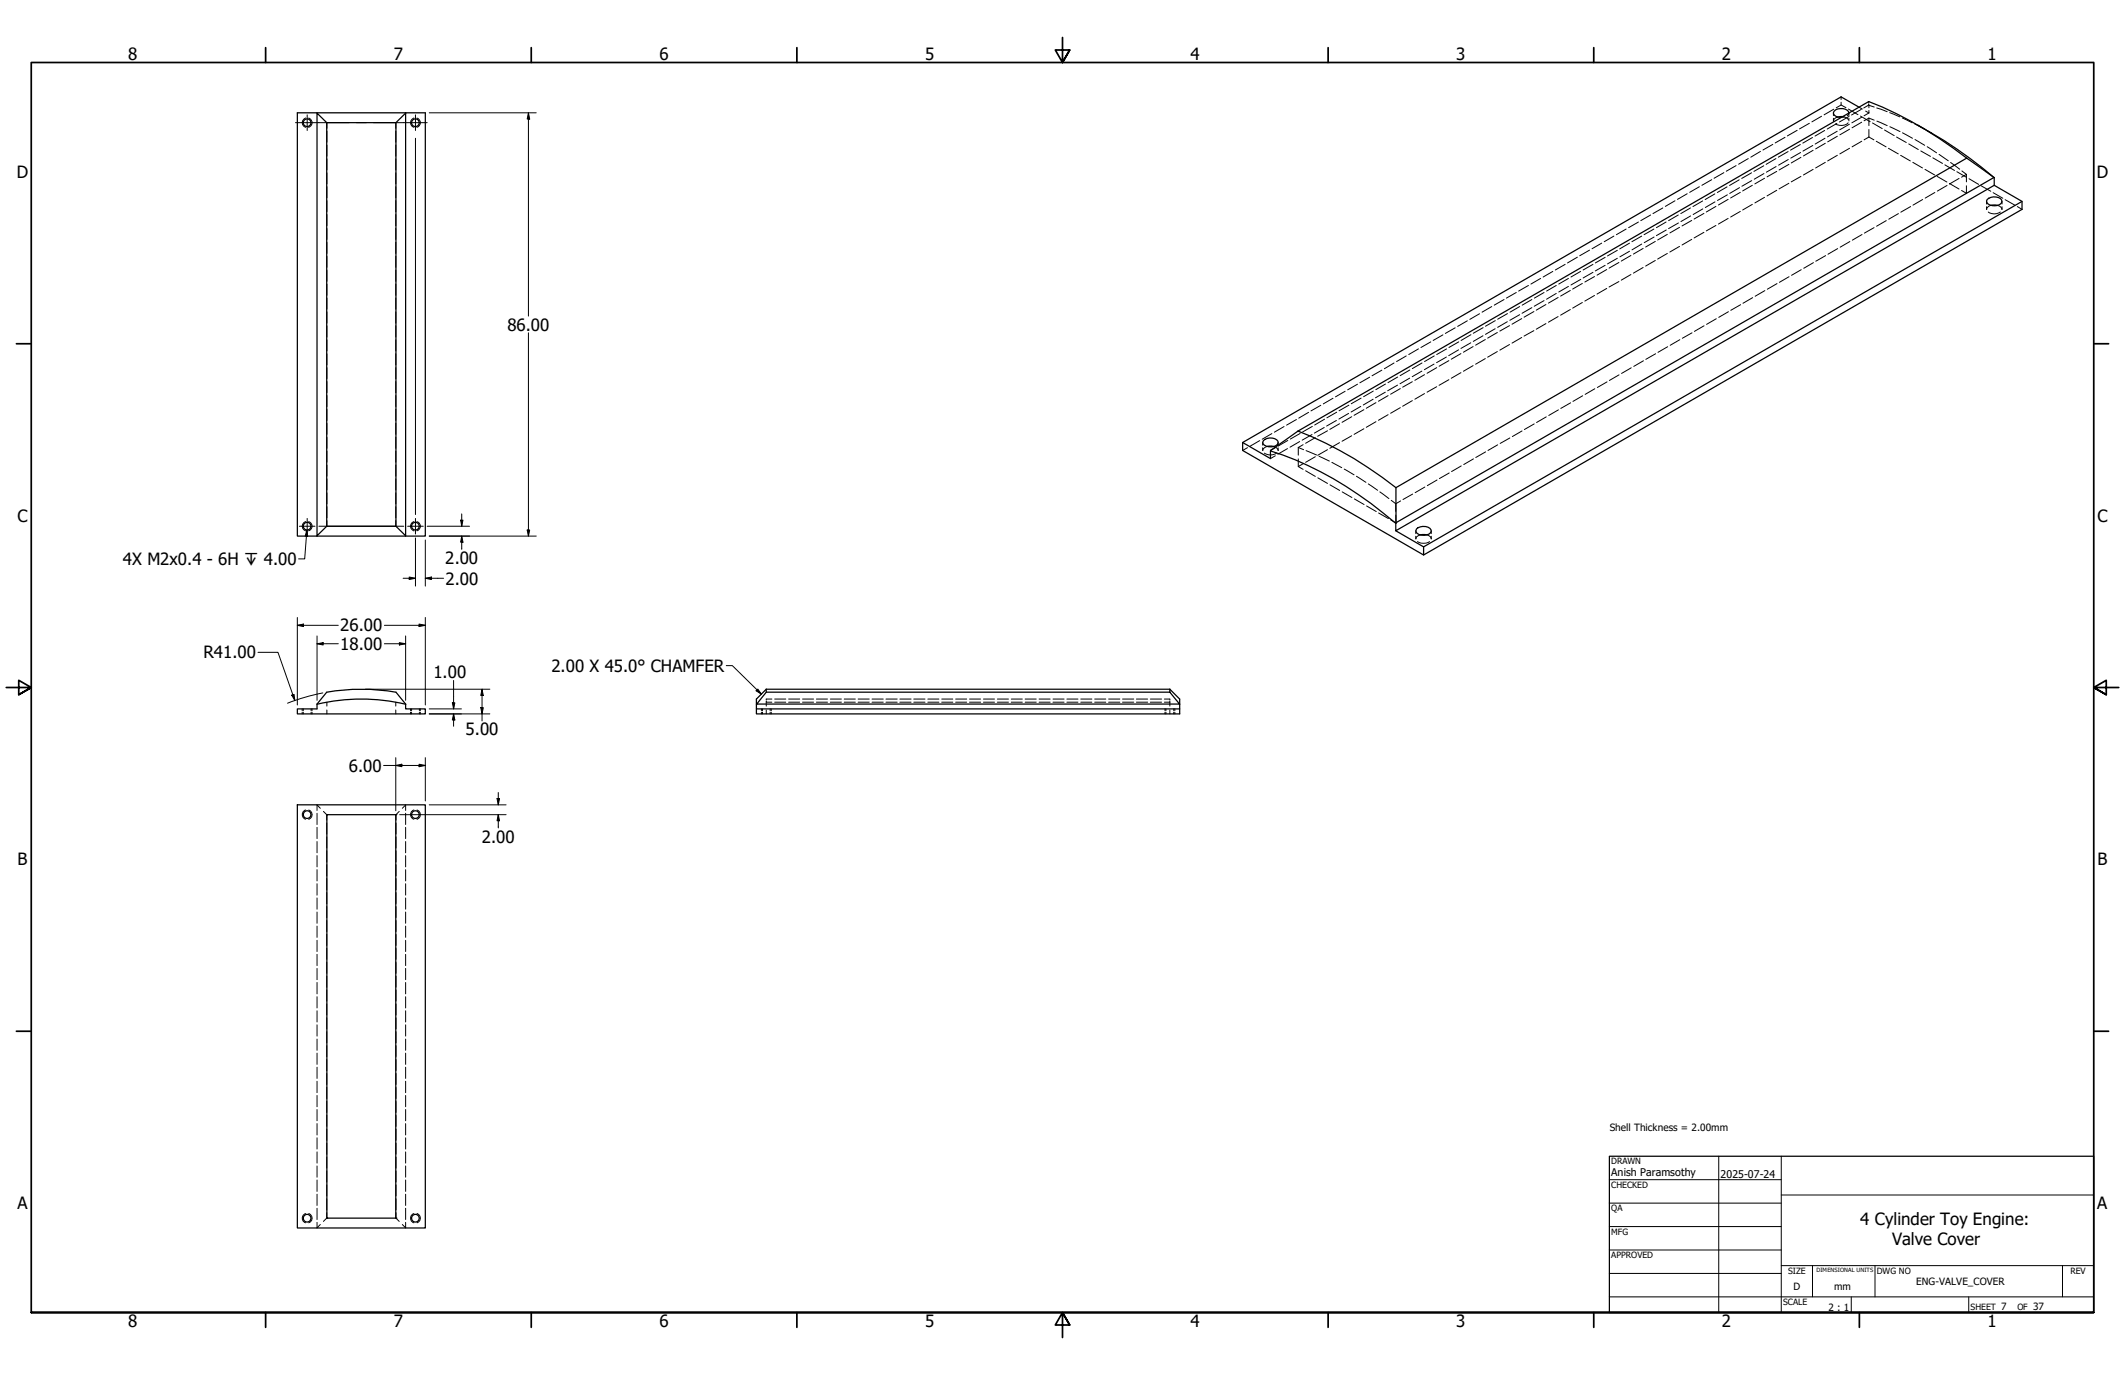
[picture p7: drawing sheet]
<svg xmlns="http://www.w3.org/2000/svg" width="864mm" height="559mm" viewBox="0 0 864 559" stroke-linecap="round" stroke-linejoin="round" font-family="sans-serif">
<defs><g id="words">
<g font-size="6.9">
<text x="52.1" y="24.4">8</text>
<text x="160" y="24.4">7</text>
<text x="268" y="24.4">6</text>
<text x="375.9" y="24.4">5</text>
<text x="483.9" y="24.4">4</text>
<text x="591.8" y="24.4">3</text>
<text x="699.8" y="24.4">2</text>
<text x="807.7" y="24.4">1</text>
<text x="6.9" y="72.3">D</text>
<text x="852.1" y="72.3">D</text>
<text x="206.2" y="134.4">86.00</text>
<text x="7.1" y="212">C</text>
<text x="852.4" y="212">C</text>
<text x="50" y="229.6">4X M2x0.4 - 6H ↧ 4.00</text>
<text x="181" y="229.2">2.00</text>
<text x="181.1" y="237.6">2.00</text>
<text x="138.3" y="256.6">26.00</text>
<text x="82.7" y="267.6">R41.00</text>
<text x="138.3" y="264.2">18.00</text>
<text x="176.1" y="275.7">1.00</text>
<text x="224.1" y="273">2.00 X 45.0° CHAMFER</text>
<text x="189.2" y="298.9">5.00</text>
<text x="141.7" y="313.6">6.00</text>
<text x="195.8" y="342.4">2.00</text>
<text x="7.2" y="351.7">B</text>
<text x="852.4" y="351.7">B</text>
<text x="7.1" y="491.4">A</text>
<text x="852.3" y="491.4">A</text>
<text x="756" y="497.8">4 Cylinder Toy Engine:</text>
<text x="768.9" y="506">Valve Cover</text>
<text x="52.1" y="539.4">8</text>
<text x="160" y="539.4">7</text>
<text x="268" y="539.4">6</text>
<text x="375.9" y="539.4">5</text>
<text x="483.9" y="539.4">4</text>
<text x="591.8" y="539.4">3</text>
<text x="699.8" y="539.4">2</text>
<text x="807.7" y="539.4">1</text>
</g>
<g font-size="4.3">
<text x="654.8" y="477.8">Anish Paramsothy</text>
<text x="699.3" y="478.6">2025-07-24</text>
</g>
<g font-size="4.1">
<text x="654.2" y="459.6">Shell Thickness = 2.00mm</text>
<text x="728.9" y="524.1">D</text>
<text x="745.4" y="524.1">mm</text>
<text x="778.7" y="522.4">ENG-VALVE_COVER</text>
<text x="743.1" y="532.6">2 : 1</text>
<text x="813.2" y="532.6">7</text>
<text x="826.3" y="532.6">37</text>
</g>
<g font-size="3.5">
<text x="654.8" y="473.2">DRAWN</text>
<text x="654.8" y="482.8">CHECKED</text>
<text x="654.8" y="492.3">QA</text>
<text x="654.8" y="501.8">MFG</text>
<text x="654.8" y="511.4">APPROVED</text>
<text x="726.7" y="517.7">SIZE</text>
<text x="762.8" y="517.7">DWG NO</text>
<text x="841.4" y="517.7">REV</text>
<text x="724.7" y="530.4">SCALE</text>
<text x="800.9" y="532.6">SHEET</text>
<text x="819.8" y="532.6">OF</text>
</g>
<text font-size="2.3" x="738.3" y="516.9">DIMENSIONAL UNITS</text>
</g></defs>
<!-- layer: Hidden (ANSI) -->
<g fill="none" stroke="#000" stroke-width=".41">
<path d="M748.2 39.4v1M132.8 49.8v2.3M132.8 53.3v4.5M132.8 58.9v4.5M160.8 49.8v2.3M160.8 53.3v4.5M160.8 58.9v4.5M720.5 58.7l-4 2.3M725.4 55.8l-4 2.3M730.4 53l-4 2.2M731.6 58.7l-4 2.3M735.3 50.1l-4 2.3"/>
<path d="M736.6 55.9l-3.9 2.3M736.7 59.1l-4 2.3M740.3 47.2l-4 2.3M741.6 53l-4 2.3M741.7 56.2l-4 2.3M741.8 58.2l-3.9 2.3M745.1 45.9v1.1M745.1 48.1v1M745.2 44.4l-3.9 2.3M746.5 50.2l-3.9 2.3M746.6 53.3l-3.9 2.3M746.7 55.4l-3.9 2.3"/>
<path d="M746.9 47.6a1.67 1.67 0 0 0-1.7 1.7M748.2 41.5v1.2l2 1.1M748.2 42.7l-1.9 1.1M748.9 47.4l1.8 .7 .5 .5M749.6 47.5l-1.3 .2M750.7 47l.7-1v1M751.1 49.9a4.3 4.3 0 0 1-5.2 .5M751.2 44.3l3.9 2.3M751.4 48.1v1M751.5 47.3l-4 2.3M751.6 50.5l-4 2.3M751.6 52.5l-3.9 2.3"/>
<path d="M755.5 43.6l1.4 .7M756.1 47.2l3.9 2.3M756.4 44.5l-3.9 2.2M756.6 47.6l-4 2.3M756.6 49.7l-3.9 2.2M756.6 57.4l-3.9 2.3M758.2 45.1l1.3 .8M759.4 42.7l-2 1.2M759.4 42.7h.1M759.5 41.3v.5M759.5 42.2l-.1 .5M759.5 44.9v1"/>
<path d="M759.5 48v3.1M759.5 52.6v3.1M759.5 45.9l-1.9 1.2M759.5 48l2.2 .8M759.5 55.7l2.1 1.1M759.5 48l-1.9 1.1M759.5 55.7l-1.9 1.1M761 50l3.9 2.3M761.7 43.5l-2.2-.7v1M762.5 57.4l4 2.3M762.7 43.9l4.3 1.5M762.8 49.2l4.2 1.9"/>
<path d="M765.9 52.8l3.9 2.3M768 45.8l4.1 1.7M768 51.5l4.2 2M770.8 55.7l3.9 2.2M773.1 47.9l4 2M773.2 54l4 2.2M775.7 58.5l3.9 2.3M778.1 50.4l4 2.1M778.3 56.7l3.9 2.4M783.1 53l1.9 1.1M783.2 59.6l3.8 2.5M132.8 64.6v4.5"/>
<path d="M132.8 70.2v4.5M132.8 75.9v4.5M160.8 64.6v4.5M160.8 70.2v4.5M160.8 75.9v4.5M685.7 78.7l-4 2.3M690.6 75.9l-3.9 2.3M695.6 73l-4 2.3M696.9 78.8l-3.9 2.3M700.6 70.2l-4 2.3M701.9 75.9l-4 2.3M702 79.2l-4 2.3"/>
<path d="M705.5 67.3l-4 2.3M706.8 73.1l-3.9 2.3M706.9 76.3l-4 2.3M707.3 78.2l-4 2.3M710.5 64.5l-3.9 2.2M711.8 70.2l-4 2.3M711.9 73.4l-4 2.3M712.2 75.3l-4 2.3M715.5 61.5l-4 2.4M716.8 67.4l-4 2.3M716.9 70.5l-4 2.3M717.1 72.5l-3.9 2.2"/>
<path d="M721.7 64.5l-4 2.3M721.8 67.7l-3.9 2.3M722.1 69.7l-4 2.2M722.1 77.3l-4 2.3M726.7 61.6l-4 2.3M726.8 64.8l-4 2.3M727 66.8l-4 2.3M727 74.5l-4 2.3M731.8 62l-4 2.3M731.9 63.9l-3.9 2.3M731.9 71.7l-3.9 2.2M736.9 61.1l-4 2.3"/>
<path d="M736.9 68.8l-4 2.3M741.8 66l-3.9 2.3M746.7 63.1l-3.9 2.3M751.6 60.3l-3.9 2.2M767.5 60.3l4 2.2M772.4 63.1l4 2.3M777.4 66l3.9 2.3M780.6 61.3l3.9 2.3M782.3 68.8l4 2.3M785.5 64.1l3.9 2.3M786.3 78.2l-3.9 2.3M787.3 71.7l3.9 2.3"/>
<path d="M788 62.7l3.8 2.6M790.4 67l3.9 2.3M791.3 75.4l-4 2.3M792.2 74.5l4 2.3M792.7 66l3.7 2.8M795.3 69.8l3.9 2.3M796.2 72.5l-4 2.3M797.3 69.5l1.8 1.4M799.1 70.9v3M799.1 75.5v3l-1.9-1.1M799.1 70.9l-1.9 1.1M800.2 72.6l3.9 2.3"/>
<path d="M805.1 75.5l4 2.2M810 78.3l3.9 2.3M132.8 81.5v4.5M132.8 87.2v4.5M132.8 92.8v4.5M132.8 98.5v4.5M160.8 81.5v4.5M160.8 87.2v4.5M160.8 92.8v4.5M160.8 98.5v4.5M650.9 98.8l-3.9 2.3M655.9 95.9l-3.9 2.3"/>
<path d="M660.8 93.1l-3.9 2.3M662.2 98.8l-4 2.4M665.9 90.2l-4 2.3M667.2 95.9l-4 2.3M667.2 99.2l-3.9 2.3M670.8 87.4l-4 2.3M672.1 93.1l-4 2.3M672.2 96.3l-4 2.3M672.7 98.1l-3.9 2.3M675.8 84.5l-4 2.3M677.1 90.2l-3.9 2.3M677.2 93.5l-4 2.3"/>
<path d="M677.6 95.2l-3.9 2.3M680.7 81.6l-3.9 2.3M682.1 87.4l-4 2.3M682.1 90.6l-4 2.3M682.6 92.4l-4 2.3M687 84.5l-3.9 2.3M687.1 87.8l-4 2.2M687.5 89.6l-3.9 2.2M687.5 97.3l-3.9 2.3M692 81.7l-4 2.2M692 84.9l-3.9 2.3M692.5 86.7l-4 2.3"/>
<path d="M692.5 94.4l-4 2.3M697 82l-4 2.3M697.4 83.9l-4 2.3M697.4 91.6l-4 2.3M702.3 81l-3.9 2.3M702.3 88.8l-3.9 2.3M707.3 85.9l-4 2.3M712.2 83.1l-4 2.2M717.1 80.2l-3.9 2.3M751.8 98.2l-4 2.3M756.7 95.3l-3.9 2.3M761.6 92.5l-3.9 2.2"/>
<path d="M766.6 89.7l-4 2.2M771.5 86.8l-3.9 2.3M776.5 83.9l-4 2.3M781.4 81.1l-4 2.3M807.3 81.9v1M807.3 84v1.1M808 86.2a4.3 4.3 0 0 0 4.9 0M809.1 83.4a1.83 1.83 0 0 0-1.7 1.8M811.8 83.4a1.82 1.82 0 0 1 1.8 1.8M813.6 81.9v1M813.6 84v1.1M814.9 81.2l3.9 2.2"/>
<path d="M819.8 83.9l2 1.2M132.8 104.1v4.5M132.8 109.8v4.5M132.8 115.4v4.6M160.8 104.1v4.5M160.8 109.8v4.5M160.8 115.4v4.6M616.2 118.9l-4 2.3M621.2 116l-4 2.3M626.1 113.2l-3.9 2.2M627.5 118.9l-3.9 2.3M631.1 110.3l-4 2.3"/>
<path d="M632.5 116l-4 2.3M632.5 119.3l-4 2.3M636.1 107.4l-4 2.3M637.4 113.2l-3.9 2.2M637.4 116.4l-3.9 2.3M638.2 118l-4 2.3M641 104.5l-4 2.4M642.4 110.3l-4 2.3M642.4 113.5l-4 2.3M643.1 115.2l-4 2.3M646 101.7l-4 2.2M647.4 107.4l-4 2.3"/>
<path d="M647.4 110.7l-4 2.3M648 112.4l-3.9 2.2M652.3 104.6l-4 2.3M652.3 107.8l-4 2.3M653 109.5l-4 2.3M653 117.2l-4 2.3M657.3 101.7l-4 2.3M657.3 105l-4 2.3M657.9 106.7l-4 2.3M657.9 114.4l-4 2.2M662.2 102.1l-3.9 2.3M662.8 103.8l-3.9 2.3"/>
<path d="M662.8 111.6l-3.9 2.3M667.8 101l-4 2.3M667.8 108.7l-4 2.3M672.7 105.9l-3.9 2.2M677.6 103l-3.9 2.3M682.6 100.1l-4 2.3M717.2 118.1l-3.9 2.3M722.2 115.3l-4 2.2M727.1 112.5l-4 2.2M732 109.6l-3.9 2.3M737 106.7l-4 2.3M741.9 103.9l-4 2.3"/>
<path d="M746.8 101l-3.9 2.3M132.8 121.1v4.6M132.8 126.7v4.6M132.8 132.4v4.6M132.8 138.1v4.5M160.8 121.1v4.6M160.8 126.7v4.6M160.8 132.4v4.6M160.8 138.1v4.5M581.5 138.9l-4 2.3M586.4 136.1l-4 2.3M591.4 133.2l-4 2.3"/>
<path d="M592.8 138.9l-4 2.3M596.3 130.4l-3.9 2.3M597.7 139.3l-4 2.3M597.8 136l-4 2.4M601.3 127.5l-4 2.3M602.7 136.5l-4 2.2M602.7 133.2l-4 2.2M603.6 138l-3.9 2.3M606.2 124.6l-3.9 2.3M607.6 133.6l-3.9 2.3M607.7 130.3l-4 2.3M608.5 135.1l-3.9 2.3"/>
<path d="M611.3 121.7l-4 2.3M612.6 130.7l-4 2.3M612.6 127.4l-4 2.3M613.5 132.3l-4 2.3M617.6 124.6l-3.9 2.3M617.6 127.9l-4 2.3M618.4 129.5l-3.9 2.3M618.4 137.2l-3.9 2.2M622.6 121.7l-4 2.3M622.6 125l-4 2.3M623.4 126.6l-4 2.3M623.4 134.4l-4 2.2"/>
<path d="M627.5 122.2l-4 2.3M628.3 123.8l-4 2.2M628.3 131.5l-4 2.3M633.2 120.9l-3.9 2.3M633.2 128.7l-3.9 2.2M638.2 125.8l-4 2.3M643.1 122.9l-4 2.3M648 120.1l-3.9 2.3M682.7 138l-3.9 2.3M687.6 135.3l-3.9 2.2M692.5 132.4l-3.9 2.3M697.5 129.5l-4 2.3"/>
<path d="M702.4 126.7l-3.9 2.3M707.4 123.8l-4 2.3M712.3 121l-4 2.3M132.8 143.8v4.5M132.8 149.4v4.5M132.8 155.1v4.5M160.8 143.8v4.5M160.8 149.4v4.5M160.8 155.1v4.5M546.7 159l-4 2.3M551.7 156.1l-4 2.3M556.6 153.3l-4 2.3"/>
<path d="M558.1 158.9l-3.9 2.3M561.6 150.4l-4 2.3M563 159.4l-4 2.3M563.1 156.1l-4 2.3M566.5 147.5l-3.9 2.4M567.9 156.5l-4 2.3M568 153.2l-3.9 2.3M569.1 157.9l-4 2.3M571.5 144.7l-3.9 2.2M572.9 153.7l-3.9 2.3M573 150.4l-4 2.3M574 155.1l-4 2.3"/>
<path d="M576.5 141.8l-4 2.3M577.8 150.8l-3.9 2.3M577.9 147.5l-3.9 2.3M578.9 152.3l-3.9 2.3M578.9 160l-3.9 2.2M582.8 148l-3.9 2.2M582.9 144.7l-4 2.2M583.9 149.4l-4 2.3M583.9 157.2l-4 2.2M587.8 145.1l-4 2.3M587.9 141.8l-4 2.3M588.8 146.6l-4 2.2"/>
<path d="M588.8 154.3l-4 2.3M592.8 142.2l-4 2.3M593.7 143.7l-3.9 2.3M593.7 151.4l-3.9 2.3M598.7 140.8l-4 2.3M598.7 148.6l-4 2.3M603.6 145.7l-3.9 2.3M608.5 142.9l-3.9 2.3M613.5 140l-4 2.3M648.1 158l-3.9 2.3M653.1 155.2l-3.9 2.3M658 152.3l-4 2.3"/>
<path d="M662.9 149.5l-3.9 2.3M667.9 146.6l-3.9 2.3M672.8 143.8l-4 2.3M677.7 140.9l-3.9 2.3M132.8 160.7v4.5M132.8 166.4v4.5M132.8 172v4.5M132.8 177.7v4.5M160.8 160.7v4.5M160.8 166.4v4.5M160.8 172v4.5M160.8 177.7v4.5"/>
<path d="M511.9 179.1l-3.9 2.3M513.1 179.8v1.1M516.9 176.2l-3.9 2.3M519.4 179.8v1.1M521.8 173.4l-3.9 2.2M523.4 179l-4 2.3M526.9 170.5l-4 2.3M528.2 179.5l-3.9 2.2M528.4 176.1l-4 2.3M531.8 167.6l-4 2.3M533.2 176.6l-4 2.3M533.3 173.3l-4 2.3"/>
<path d="M534.5 177.9l-3.9 2.2M536.8 164.7l-4 2.3M538.2 173.7l-4 2.3M538.3 170.4l-4 2.3M539.5 175.1l-4 2.2M541.7 161.9l-3.9 2.2M543.1 170.9l-4 2.3M543.2 167.5l-4 2.3M544.4 172.2l-4 2.3M544.4 179.9l-4 2.3M548.1 168l-4 2.3M548.2 164.7l-4 2.2"/>
<path d="M549.3 169.4l-3.9 2.2M549.3 177.1l-3.9 2.2M553 165.2l-3.9 2.2M553.1 161.8l-4 2.3M554.3 166.5l-4 2.3M554.3 174.2l-4 2.3M558 162.2l-4 2.4M559.2 163.6l-4 2.3M559.2 171.4l-4 2.3M564.1 160.8l-3.9 2.3M564.1 168.5l-3.9 2.3M569.1 165.7l-4 2.3"/>
<path d="M574 162.8l-4 2.3M613.6 178l-3.9 2.2M618.6 175.1l-4 2.3M623.5 172.3l-4 2.3M628.4 169.4l-3.9 2.3M633.3 166.6l-3.9 2.2M638.3 163.7l-4 2.3M643.2 160.8l-3.9 2.3M132.8 183.3v4.5M132.8 189v4.5M132.8 194.6v4.5M160.8 183.3v4.5"/>
<path d="M160.8 189v4.5M160.8 194.6v4.5M507 181.9l-2 1.2M513.8 184.1a4.4 4.4 0 0 0 5 0M515 181.4a1.82 1.82 0 0 0-1.8 1.7l-.1-1.1M517.7 181.4a2.02 2.02 0 0 1 1.7 1.7v-1.1M518.3 185.2l-2 1.2M518.4 181.9l-2 1.1M523.2 182.3l-3.9 2.3M527.6 186.5v3.1l2 1.2M527.6 181.9l2.2 .9M527.6 181.9v3.1"/>
<path d="M529.6 180.7l-2 1.2M529.6 188.5l-2 1.1M530.6 191.3l3.9 2.3M530.8 183.1l4.3 1.8M534.5 185.6l-3.9 2.3M535.6 194.2l3.9 2.3M536.1 185.4l4.2 2M539.5 182.8l-4 2.2M540.5 197l3.9 2.3M541.3 187.9l4 2.2M545.5 199.9l3.9 2.3M546.3 190.6l4 2.4"/>
<path d="M551.2 193.5l3.9 2.5M556.1 196.7l3.8 2.6M560.8 199.9l3.7 2.7M579.1 197.9l-4 2.3M584 195.1l-3.9 2.3M589 192.2l-4 2.3M593.9 189.4l-4 2.2M598.8 186.5l-3.9 2.3M603.8 183.6l-4 2.3M608.6 180.8l-3.9 2.3M132.8 200.3v4.5M132.8 205.9v4.5"/>
<path d="M132.8 211.6v2.3M160.8 200.3v4.5M160.8 205.9v4.5M160.8 211.6v2.3M550.4 202.8l4 2.2M555.4 205.6l3.9 2.3M560.3 208.5l4 2.3M565.4 203.3l1.8 1.4M567.2 204.7v3.1M567.2 209.4v3.1l-2-1.2M567.3 212.4h.1M569.2 203.6l-2 1.1"/>
<path d="M574.1 200.8l-3.9 2.2M575.4 215.7v1.2M575.4 217.9v1.1M577.2 217.4a1.73 1.73 0 0 0-1.8 1.6M579.9 217.4a1.73 1.73 0 0 1 1.7 1.6M581.7 215.7v1.2M581.7 217.9v1.1M576.1 220.1a4.6 4.6 0 0 0 4.9 0M123.3 288.1v.7M123.3 289.4v.7M126.4 288.1v.7M126.4 289.4v.7"/>
<path d="M132.8 285.4v1.6M132.8 288.5v1.6M160.8 285.4v1.6M160.8 288.5v1.6M167.3 288.1v.7M167.3 289.4v.7M170.4 288.1v.7M170.4 289.4v.7M309.9 288.1v.7M309.9 289.4v.7M311.4 285v.4h2.3M311.4 285.4v1.6"/>
<path d="M311.4 288.5v1.6M313 288.1v.7M313 289.4v.7M313.7 284.1h-2.3v.4M314.8 285.4h4.5M314.8 284.1h4.5M320.5 285.4h4.5M320.5 284.1h4.5M326.1 285.4h4.5M326.1 284.1h4.5M331.8 285.4h4.5M331.8 284.1h4.5"/>
<path d="M337.4 285.4h4.5M337.4 284.1h4.5M343.1 285.4h4.5M343.1 284.1h4.5M348.7 285.4h4.6M348.7 284.1h4.6M354.4 285.4h4.6M354.4 284.1h4.6M360 285.4h4.6M360 284.1h4.6M365.7 285.4h4.6M365.7 284.1h4.6"/>
<path d="M371.3 285.4h4.6M371.3 284.1h4.6M377.1 285.4h4.5M377.1 284.1h4.5M382.7 285.4h4.5M382.7 284.1h4.5M388.4 285.4h4.5M388.4 284.1h4.5M394 285.4h4.5M394 284.1h4.5M399.7 285.4h4.5M399.7 284.1h4.5"/>
<path d="M405.3 285.4h4.5M405.3 284.1h4.5M411 285.4h4.5M411 284.1h4.5M416.6 285.4h4.5M416.6 284.1h4.5M422.3 285.4h4.5M422.3 284.1h4.5M427.9 285.4h4.5M427.9 284.1h4.5M433.6 285.4h4.5M433.6 284.1h4.5"/>
<path d="M439.2 285.4h4.5M439.2 284.1h4.5M444.9 285.4h4.5M444.9 284.1h4.5M450.5 285.4h4.6M450.5 284.1h4.6M456.2 285.4h4.6M456.2 284.1h4.6M461.8 285.4h4.6M461.8 284.1h4.6M467.5 285.4h4.6M467.5 284.1h4.6"/>
<path d="M473.2 284.1h2.2v.4M473.2 285.4h2.2M473.8 288.1v.7M473.8 289.4v.7M475.4 285v2M475.4 288.5v1.6M477 288.1v.7M477 289.4v.7M128.8 327.2l1.4 1.3M128.8 327.1v2.3M128.8 330.5v4.6M128.8 336.2v4.6"/>
<path d="M131.4 329.8l1.4 1.3v2.2M132.8 334.5v4.5M160.9 334.5v4.5M162.2 329.8l-1.3 1.3v2.2M164.8 327.2l-1.3 1.3M164.8 327.1v2.3M164.8 330.5v4.6M164.8 336.2v4.6M128.8 342v4.6M128.8 347.7v4.6M128.8 353.4v4.6M128.8 359.2v4.6"/>
<path d="M132.8 340.1v4.5M132.8 345.8v4.5M132.8 351.4v4.6M132.8 357.1v4.5M160.9 340.1v4.5M160.9 345.8v4.5M160.9 351.4v4.6M160.9 357.1v4.5M164.8 342v4.6M164.8 347.7v4.6M164.8 353.4v4.6M164.8 359.2v4.6"/>
<path d="M128.8 364.9v4.6M128.8 370.6v4.6M128.8 376.4v4.5M132.8 362.7v4.6M132.8 368.4v4.5M132.8 374.1v4.5M132.8 379.7v4.5M160.9 362.7v4.6M160.9 368.4v4.5M160.9 374.1v4.5M160.9 379.7v4.5M164.8 364.9v4.6"/>
<path d="M164.8 370.6v4.6M164.8 376.4v4.5M128.8 382.1v4.6M128.8 387.9v4.5M128.8 393.6v4.5M128.8 399.3v4.6M132.8 385.4v4.5M132.8 391v4.5M132.8 396.7v4.5M160.9 385.4v4.5M160.9 391v4.5M160.9 396.7v4.5"/>
<path d="M164.8 382.1v4.6M164.8 387.9v4.5M164.8 393.6v4.5M164.8 399.3v4.6M128.8 405.1v4.5M128.8 410.8v4.6M128.8 416.5v4.6M132.8 402.3v4.5M132.8 408v4.5M132.8 413.6v4.5M132.8 419.3v4.5M160.9 402.3v4.5"/>
<path d="M160.9 408v4.5M160.9 413.6v4.5M160.9 419.3v4.5M164.8 405.1v4.5M164.8 410.8v4.6M164.8 416.5v4.6M128.8 422.3v4.5M128.8 428v4.6M128.8 433.7v4.6M128.8 439.4v4.7M132.8 424.9v4.6M132.8 430.6v4.5"/>
<path d="M132.8 436.2v4.6M160.9 424.9v4.6M160.9 430.6v4.5M160.9 436.2v4.6M164.8 422.3v4.5M164.8 428v4.6M164.8 433.7v4.6M164.8 439.4v4.7M128.8 445.2v4.6M128.8 450.9v4.6M128.8 456.6v4.7M132.8 441.9v4.6"/>
<path d="M132.8 447.5v4.6M132.8 453.2v4.6M132.8 458.9v4.5M160.9 441.9v4.6M160.9 447.5v4.6M160.9 453.2v4.6M160.9 458.9v4.5M164.8 445.2v4.6M164.8 450.9v4.6M164.8 456.6v4.7M128.8 462.4v4.6M128.8 468.1v4.6"/>
<path d="M128.8 473.8v4.6M128.8 479.6v4.6M132.8 464.6v4.5M132.8 470.2v4.5M132.8 475.9v4.5M160.9 464.6v4.5M160.9 470.2v4.5M160.9 475.9v4.5M164.8 462.4v4.6M164.8 468.1v4.6M164.8 473.8v4.6M164.8 479.6v4.6"/>
<path d="M128.8 485.3v4.6M128.8 491v4.6M128.8 496.8v2.2M130.2 497.6l-1.4 1.4M132.8 481.5v4.5M132.8 487.2v4.5M132.8 492.8v2.2l-1.4 1.4M160.9 481.5v4.5M160.9 487.2v4.5M160.9 492.8v2.2l1.3 1.4M163.5 497.6l1.3 1.4M164.8 485.3v4.6"/>
<path d="M164.8 491v4.6M164.8 496.8v2.2"/>
</g>
<!-- layer: Hidden Narrow (ANSI) -->
<g fill="none" stroke="#000" stroke-width=".41">
<path d="M124.2 47.9a2 2 0 0 0-1.4 1.9 2 2 0 0 0 1.4 2M125.4 48a1.94 1.94 0 0 1 1.5 1.9 1.94 1.94 0 0 1-1.5 1.9M168.2 47.9a2 2 0 0 0-1.4 1.9 2 2 0 0 0 1.4 2M169.4 48a1.94 1.94 0 0 1 1.5 1.9 1.94 1.94 0 0 1-1.5 1.9M124.2 212a2 2 0 0 0-1.4 1.9 2 2 0 0 0 1.4 1.9M125.4 212a1.89 1.89 0 0 1 1.5 1.9 1.89 1.89 0 0 1-1.5 1.8M168.2 212a2 2 0 0 0-1.4 1.9 2 2 0 0 0 1.4 1.9M169.4 212a1.89 1.89 0 0 1 1.5 1.9 1.89 1.89 0 0 1-1.5 1.8M122.8 288.1v.7M122.8 289.4v.7M126.8 288.1v.7M126.8 289.4v.7"/>
<path d="M166.8 288.1v.7M166.8 289.4v.7M170.8 288.1v.7M170.8 289.4v.7M309.4 288.1v.7M309.4 289.4v.7M313.4 288.1v.7M313.4 289.4v.7M473.5 288.1v.7M473.5 289.4v.7M477.5 288.1v.7M477.5 289.4v.7"/>
<path d="M124.2 329.2a1.96 1.96 0 0 0-1.4 1.9 1.96 1.96 0 0 0 1.4 1.8M125.5 329.2a2.03 2.03 0 0 1 1.3 1.9 2.03 2.03 0 0 1-1.3 1.9M168.2 329.2a1.96 1.96 0 0 0-1.4 1.9 1.96 1.96 0 0 0 1.4 1.8M169.5 329.2a2.03 2.03 0 0 1 1.3 1.9 2.03 2.03 0 0 1-1.3 1.9M124.2 493.2a1.96 1.96 0 0 0-1.4 1.9 1.96 1.96 0 0 0 1.4 1.9M125.5 493.1a2.03 2.03 0 0 1 1.3 1.9 2.03 2.03 0 0 1-1.3 2M168.2 493.2a1.96 1.96 0 0 0-1.4 1.9 1.96 1.96 0 0 0 1.4 1.9M169.5 493.1a2.03 2.03 0 0 1 1.3 1.9 2.03 2.03 0 0 1-1.3 2"/>
</g>
<!-- layer: Visible (ANSI) -->
<g fill="none" stroke="#000" stroke-width=".51">
<path d="M128.8 46l4 3.8v164.1l-4 3.8zM128.8 45.8h-8v172.1h8M132.8 49.8h28.1M160.9 49.8l3.9-3.8v171.7l-3.9-3.8zM164.8 45.8l-36 .2M164.8 46l8-.2v172.1h-8M748.9 47.4l-2 .2M751.4 46a3.4 3.4 0 0 0-4.5-1.7 1.86 1.86 0 0 0-1.7 2.1 3.2 3.2 0 0 0 3.1 1.3M755.5 43.6l-7.3-4.2-243.2 140.4v3.3l73.5 42.5M779.3 50.8a183.4 183.4 0 0 1 31.2 21.4M799.3 64.3l11 7.8M799.3 64.3a161 161 0 0 0-39.8-23l-232 133.9"/>
<path d="M799.3 64.3l-232 133.9M810.3 72.1l-242.9 140.3M810.3 72.1l.2 .1M810.5 72.2v3.1l11.3 6.6v3.2l-243.3 140.5v-3.4M810.5 75.3l-243.3 140.4v-3M807.6 81.1a4.2 4.2 0 0 1 5.9 .2 1.77 1.77 0 0 1-1.7 2.2 3.3 3.3 0 0 1-4.5-1.8zM809.1 83.4h2.7M821.8 81.9l-243.3 140.3-11.3-6.5M505 179.8l11.3 6.6v-3.1M513.5 179.1a4.2 4.2 0 0 1 5.9 .2 1.77 1.77 0 0 1-1.7 2.2 4.4 4.4 0 0 1-4.4-1.2zM527.5 175.2l-11.2 8.1M527.5 175.2a154.1 154.1 0 0 1 39.8 23"/>
<path d="M515 181.4h2.7M516.3 183.3a145.2 145.2 0 0 1 50.9 29.4M567.3 198.2l.1 14.2M128.8 217.7v.2M132.8 213.9h28.1M164.8 217.7l-36 .2M567.4 212.4l-.2 .3M575.7 214.9a4.2 4.2 0 0 1 5.8 .4 1.69 1.69 0 0 1-1.6 2.1 3.1 3.1 0 0 1-4.5-1.8zM577.2 217.4h2.7M120.8 288.1h8v-2l4-4.8a82 82 0 0 1 28.1 0l3.9 4.8v2h8v2h-52zM128.8 286.2a78 78 0 0 1 36 0M307.4 286.2v1.9h172"/>
<path d="M311.4 281.3h164l4 4.8h-171.9zM311.4 280.1l-4 4 .1 2M311.4 280.1v1.2M311.4 280.1h164M475.4 280.1l4 4v2.1M475.4 280.1v1.2M479.4 286.1v.1M479.4 286.2v3.9h-172v-2M120.8 327.1h52v171.9h-52zM132.8 331.1h28v163.9h-28z"/>
<circle cx="124.8" cy="49.9" r="1.56"/>
<circle cx="168.8" cy="49.9" r="1.56"/>
<circle cx="124.8" cy="213.8" r="1.56"/>
<circle cx="168.8" cy="213.8" r="1.56"/>
<circle cx="124.8" cy="331.1" r="1.56"/>
<circle cx="168.8" cy="331.1" r="1.56"/>
<circle cx="124.8" cy="495.1" r="1.56"/>
<circle cx="168.8" cy="495.1" r="1.56"/>
</g>
<!-- layer: Hidden (ANSI) -->
<g fill="#000">
<circle cx="759.5" cy="42.8" r=".19"/>
<circle cx="567.2" cy="212.5" r=".19"/>
<circle cx="132.8" cy="331.1" r=".19"/>
<circle cx="160.8" cy="331.1" r=".19"/>
<circle cx="160.9" cy="331.1" r=".19"/>
<circle cx="132.8" cy="495" r=".19"/>
<circle cx="160.8" cy="495" r=".19"/>
<circle cx="160.9" cy="495" r=".19"/>
</g>
<!-- layer: Border (ANSI) -->
<g fill="none" stroke="#000" stroke-width=".7">
<path d="M107.9 19.4v6M215.9 19.4v6M323.8 19.4v6M431.8 15.2v10.2l-2.9-5.1h5.8l-2.9 5.1 2.9-5.1M539.8 19.4v6M647.7 19.4v6M755.6 19.4v6M6.7 139.7h6M850.9 139.7h6M2.5 279.4h10.2l-5.1-2.9v5.8l5.1-2.9-5.1 2.9M861.1 279.4h-10.2l5.1-2.9v5.8l-5.1-2.9 5.1 2.9M6.7 419.1h6"/>
<path d="M850.9 419.1h6M12.7 533.4v-508h838.2v508h-838.2h838.2M107.9 533.4v6M215.9 533.4v6M323.8 533.4v6M434.7 538.5l-2.9-5.1 2.9 5.1h-5.8l2.9-5.1v10.2M539.8 533.4v6M647.7 533.4v6M755.6 533.4v6"/>
</g>
<!-- layer: Title (ANSI) -->
<g fill="none" stroke="#000" stroke-width=".41">
<path d="M654 479.4h69.9M698.5 469.9v63.5M723.9 469.9v63.5M654 488.9h69.9M654 498.5h69.9M723.9 485.6h127M654 508h69.9M654 517.5h69.9M723.9 514.3h127M736.6 514.3v12.7M762 514.3v12.7M838.2 514.3v12.7"/>
<path d="M654 527h196.9M752.3 527v6.4M800.1 527v6.4"/>
</g>
<path d="M654 469.9h196.9v63.5h-196.9z" fill="none" stroke="#000" stroke-width=".51"/>
<!-- layer: Dimension (ANSI) -->
<g fill="none" stroke="#000" stroke-width=".41">
<path d="M168.8 56.2v152.9M174.4 45.8h43.5M214.8 45.8l.5 2.6h-1.1zM214.8 45.8v82.7M214.8 135.3v82.6M129.6 213.9h34.5M168.8 218.6v19.6M172.8 219.5v18.7M173.6 213.9h17.2M174.4 217.9h43.5M187.2 211.4h1l-.6 2.5zM187.6 217.9l.6 2.4h-1z"/>
<path d="M187.6 208.9v5M187.6 217.9v5.4M214.2 215.4h1.1l-.5 2.5zM163.8 235h5M166.3 234.5l2.5 .5-2.5 .5zM172.8 235l2.5-.5v1zM172.8 235h7.5M120.8 254.1l2.5-.5v1zM120.8 254.1h16.7M120.8 251v35.5M128.8 258.4v26.2M156.2 254.1h16.6"/>
<path d="M164.8 258.4v26.2M170.3 253.6l2.5 .5-2.5 .5zM172.8 251v35.5M104.8 265.1h8.2l6.8 19.6M128.8 261.6l2.5-.4v.9zM128.8 261.6h8.7M156.2 261.6h8.6M162.3 261.2l2.5 .4-2.5 .5zM184.3 276.5v11.6M118.6 282.5l.9-.3 .3 2.5zM131.2 281.6l-7.3 1.8-7 2.4M148.5 280.1h50.6"/>
<path d="M174.4 290.1h24.7M174.4 288.1h13.1M183.8 285.6h1l-.5 2.5zM184.3 290.1l.5 2.5h-1zM184.3 290.1v5M195.4 287.6h1l-.5 2.5zM195.9 280.1l.5 2.5h-1zM195.9 280.1v12.9M155.9 311.1h16.9M160.8 311.1l2.5-.5v1zM160.8 307.9v21.6M170.3 310.6l2.5 .5-2.5 .5z"/>
<path d="M172.8 307.9v17.6M162.4 331.1h43.3M174.4 327.1h31.3M202 324.5h1l-.5 2.6zM202.5 331.1l.5 2.5h-1zM202.5 322.1v5M202.5 331.1v5.4"/>
</g>
<g fill="#000">
<path d="M214.8 45.8l.5 2.6h-1.1zM187.2 211.4h1l-.6 2.5zM214.2 215.4h1.1l-.5 2.5zM166.3 234.5l2.5 .5-2.5 .5zM172.8 235l2.5-.5v1zM187.6 217.9l.6 2.4h-1zM120.8 254.1l2.5-.5v1zM170.3 253.6l2.5 .5-2.5 .5zM128.8 261.6l2.5-.4v.9zM162.3 261.2l2.5 .4-2.5 .5zM118.6 282.5l.9-.3 .3 2.5zM183.8 285.6h1l-.5 2.5z"/>
<path d="M184.3 290.1l.5 2.5h-1zM195.4 287.6h1l-.5 2.5zM195.9 280.1l.5 2.5h-1zM160.8 311.1l2.5-.5v1zM170.3 310.6l2.5 .5-2.5 .5zM202 324.5h1l-.5 2.6zM202.5 331.1l.5 2.5h-1z"/>
</g>
<!-- layer: Symbol (ANSI) -->
<path d="M124.7 215.5l.3 2.4h-1zM124.7 215.5l-.9 11.6h-2.5M295.1 270.5h2.5l11.8 11.6M308 280l1.4 2.1-2.1-1.4z" fill="none" stroke="#000" stroke-width=".41"/>
<path d="M124.7 215.5l.3 2.4h-1zM308 280l1.4 2.1-2.1-1.4z" fill="#000"/>
<!-- layer: Center Mark (ANSI) -->
<path d="M124.8 46.7v6.3M168.8 46.7v6.3M121.7 213.9h6.3M124.8 210.7v6.3M165.7 213.9h6.3M168.8 210.7v6.3" fill="none" stroke="#000" stroke-width=".41"/>
<!-- layer: Centerline (ANSI) -->
<path d="M120.1 49.8h21.8M144.8 49.8h4M151.8 49.8h21.8" fill="none" stroke="#000" stroke-width=".41"/>
<use href="#words"/>
</svg>
